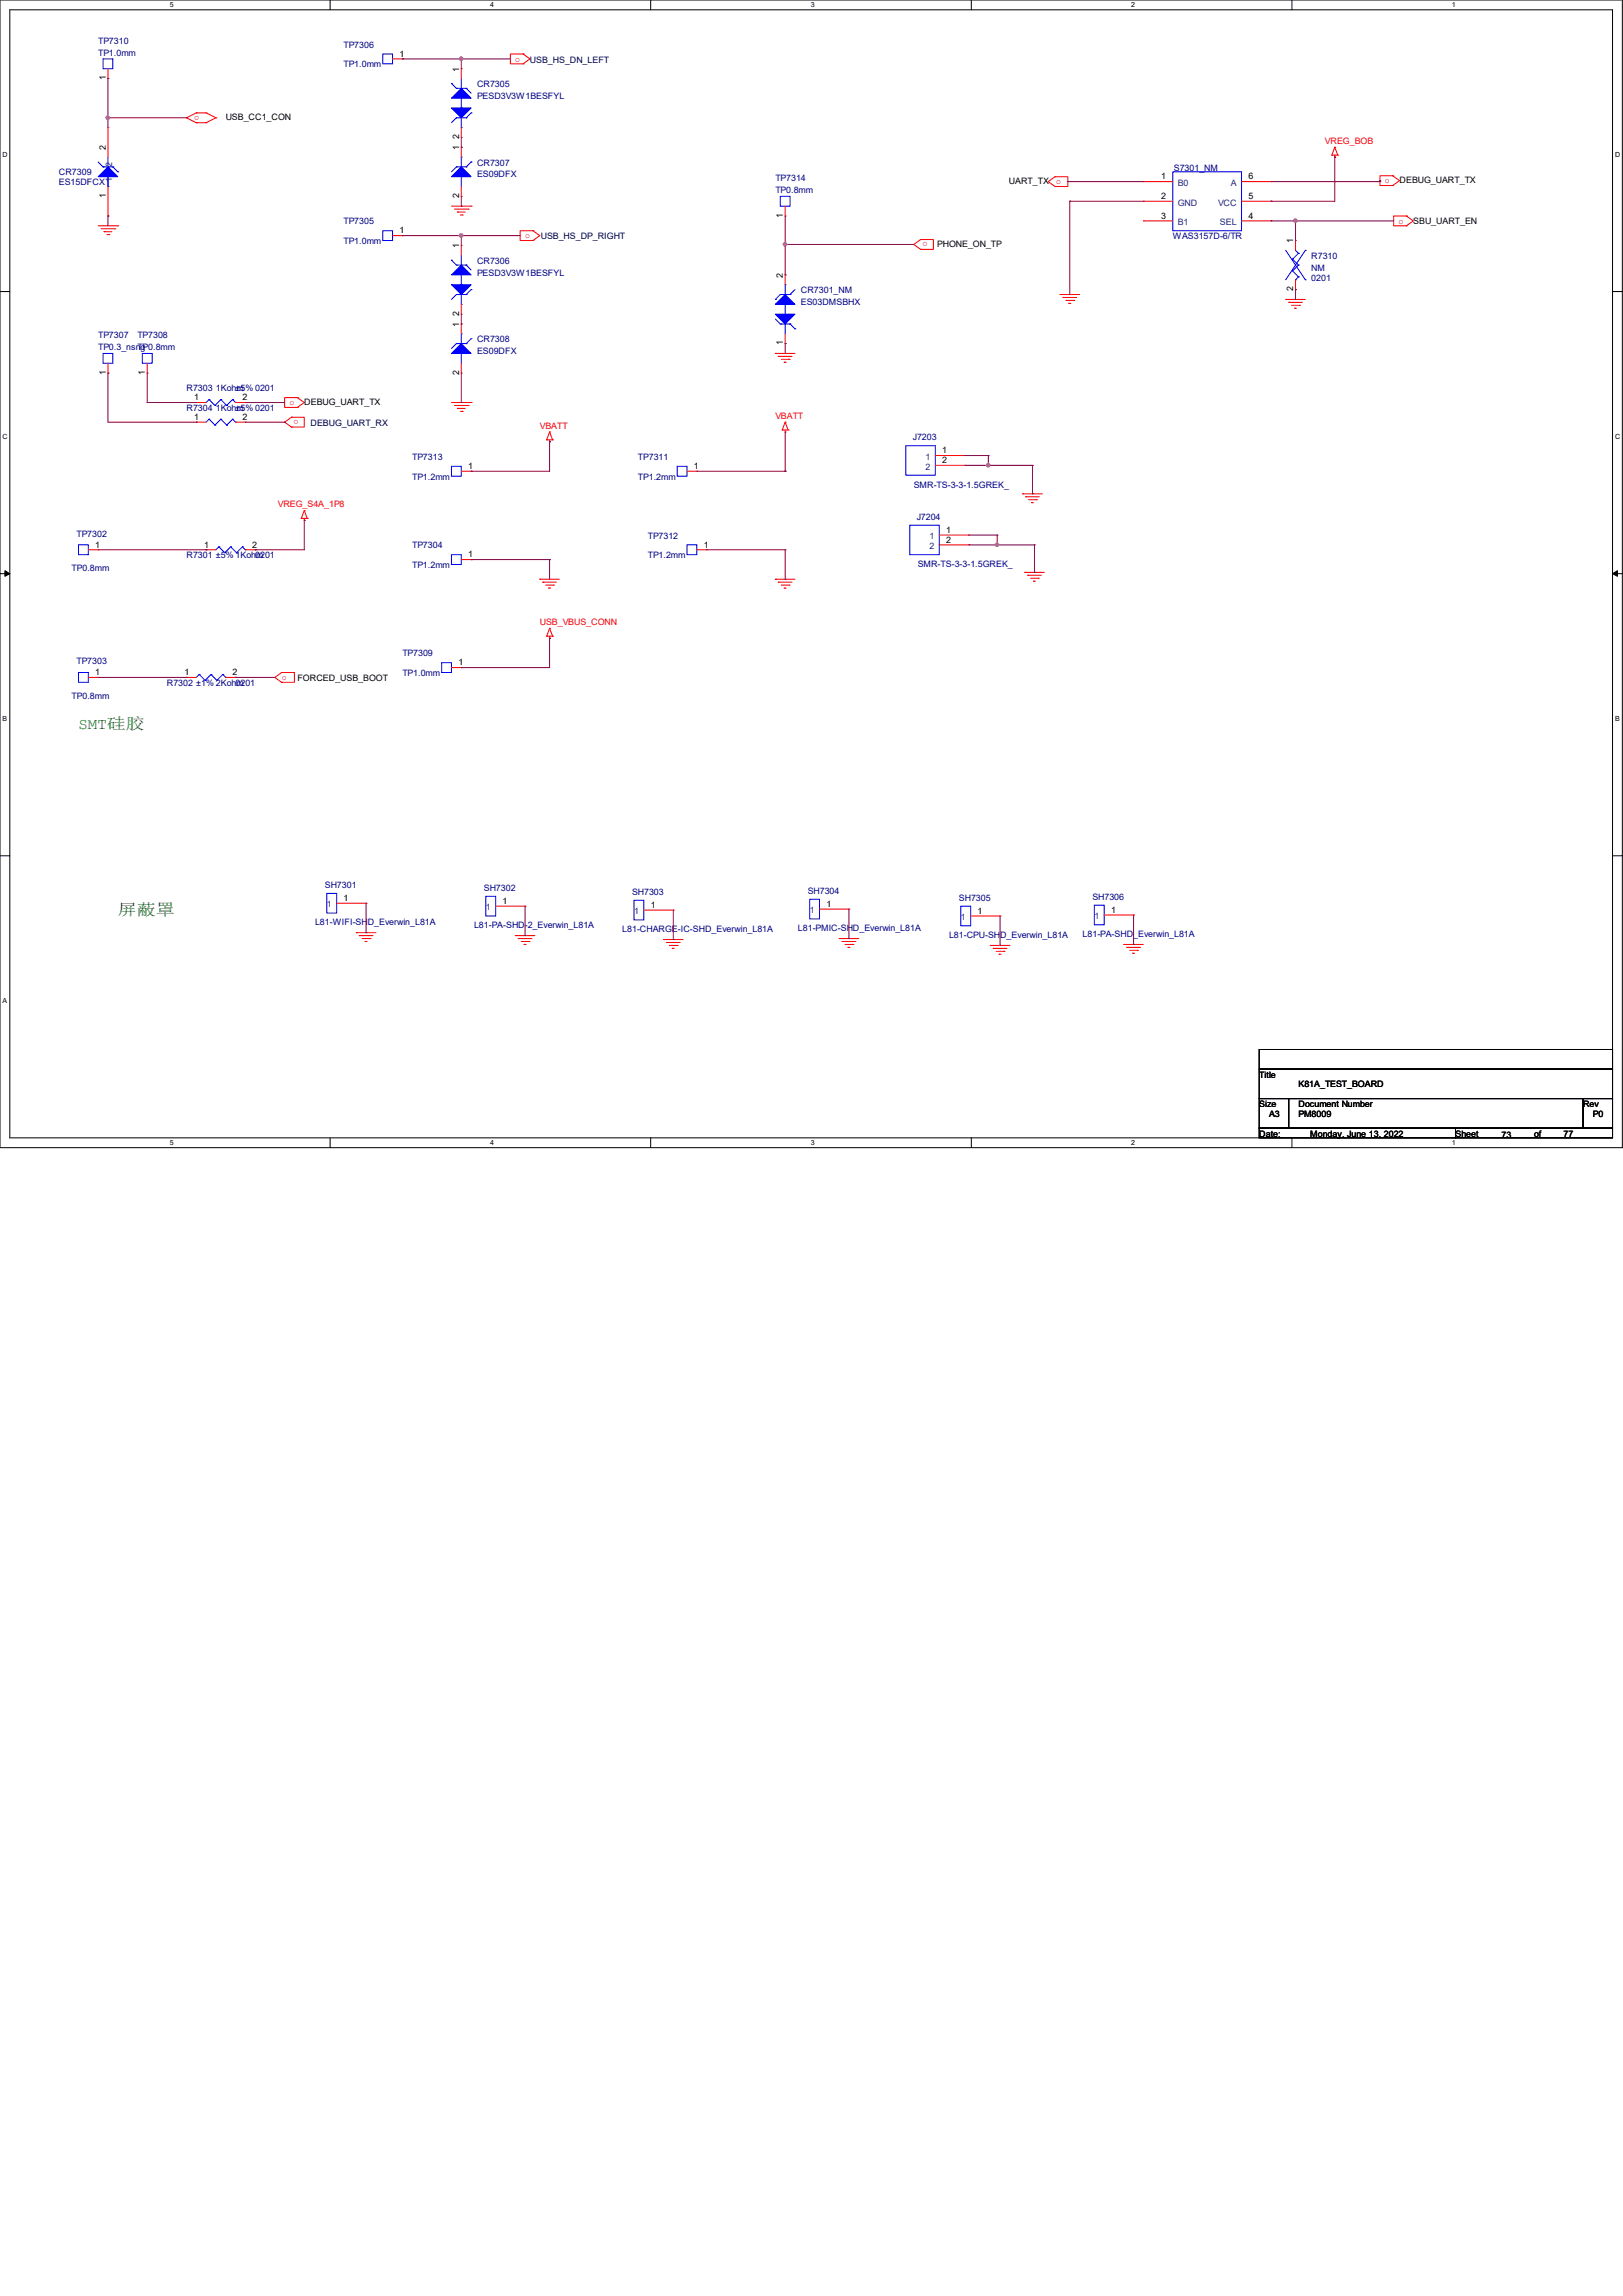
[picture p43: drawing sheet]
<svg xmlns="http://www.w3.org/2000/svg" width="210mm" height="297mm" viewBox="0 0 210 297" stroke-linecap="round" stroke-linejoin="round" font-family="sans-serif">
<defs><g id="words">
<g font-size="2" fill="#008000">
<text x="10.2" y="94.3">SMT硅胶</text>
<text x="15.2" y="118.4">屏蔽罩</text>
</g>
<g font-size="1.1" fill="#000080">
<text x="12.7" y="5.7">TP7310</text>
<text x="12.7" y="7.2">TP1.0mm</text>
<text x="44.5" y="6.2">TP7306</text>
<text x="44.5" y="8.7">TP1.0mm</text>
<text x="61.7" y="11.3">CR7305</text>
<text x="61.7" y="12.8">PESD3V3W1BESFYL</text>
<text x="7.6" y="22.7">CR7309</text>
<text x="7.6" y="24">ES15DFCX</text>
<text x="61.7" y="21.4">CR7307</text>
<text x="61.7" y="22.9">ES09DFX</text>
<text x="100.3" y="23.5">TP7314</text>
<text x="151.9" y="22.1">S7301_NM</text>
<text x="44.5" y="29">TP7305</text>
<text x="100.3" y="25">TP0.8mm</text>
<text x="44.5" y="31.6">TP1.0mm</text>
<text x="61.7" y="34.1">CR7306</text>
<text x="61.7" y="35.6">PESD3V3W1BESFYL</text>
<text x="151.8" y="30.9">WAS3157D-6/TR</text>
<text x="169.7" y="33.5">R7310</text>
<text x="169.7" y="35">NM</text>
<text x="103.6" y="37.9">CR7301_NM</text>
<text x="103.6" y="39.5">ES03DMSBHX</text>
<text x="169.7" y="36.4">0201</text>
<text x="12.7" y="43.8">TP7307</text>
<text x="12.7" y="45.3">TP0.3_nsng</text>
<text x="17.8" y="43.8">TP7308</text>
<text x="17.8" y="45.3">TP0.8mm</text>
<text x="61.7" y="44.3">CR7308</text>
<text x="61.7" y="45.8">ES09DFX</text>
<text x="24.1" y="53.2">R7304 1Kohm</text>
<text x="24.1" y="50.6">R7303 1Kohm</text>
<text x="30.5" y="53.2">±5% 0201</text>
<text x="30.5" y="50.6">±5% 0201</text>
<text x="53.3" y="59.5">TP7313</text>
<text x="82.6" y="59.5">TP7311</text>
<text x="118.1" y="57">J7203</text>
<text x="53.3" y="62.1">TP1.2mm</text>
<text x="82.6" y="62.1">TP1.2mm</text>
<text x="118.2" y="63.1">SMR-TS-3-3-1.5GREK_</text>
<text x="9.9" y="69.4">TP7302</text>
<text x="53.3" y="71">TP7304</text>
<text x="83.8" y="69.7">TP7312</text>
<text x="118.6" y="67.3">J7204</text>
<text x="9.3" y="73.9">TP0.8mm</text>
<text x="24.1" y="72.2">R7301 ±5% 1Kohm</text>
<text x="33" y="72.2">0201</text>
<text x="53.3" y="73.5">TP1.2mm</text>
<text x="83.8" y="72.2">TP1.2mm</text>
<text x="118.7" y="73.4">SMR-TS-3-3-1.5GREK_</text>
<text x="9.9" y="85.9">TP7303</text>
<text x="21.6" y="88.7">R7302 ±1% 2Kohm</text>
<text x="30.5" y="88.7">0201</text>
<text x="52.1" y="84.9">TP7309</text>
<text x="52.1" y="87.5">TP1.0mm</text>
<text x="9.3" y="90.4">TP0.8mm</text>
<text x="40.8" y="119.7">L81-WIFI-SHD_Everwin_L81A</text>
<text x="42" y="114.9">SH7301</text>
<text x="62.6" y="115.3">SH7302</text>
<text x="81.8" y="115.8">SH7303</text>
<text x="104.5" y="115.7">SH7304</text>
<text x="124.1" y="116.5">SH7305</text>
<text x="141.4" y="116.4">SH7306</text>
<text x="61.3" y="120.1">L81-PA-SHD-2_Everwin_L81A</text>
<text x="80.5" y="120.6">L81-CHARGE-IC-SHD_Everwin_L81A</text>
<text x="103.3" y="120.5">L81-PMIC-SHD_Everwin_L81A</text>
<text x="122.8" y="121.4">L81-CPU-SHD_Everwin_L81A</text>
<text x="140.1" y="121.2">L81-PA-SHD_Everwin_L81A</text>
</g>
<g font-size="1.1">
<text x="13.7" y="10.4" transform="rotate(-90 13.7 10.4)">1</text>
<text x="51.7" y="7.3">1</text>
<text x="59.4" y="9.3" transform="rotate(-90 59.4 9.3)">1</text>
<text x="29.2" y="15.6">USB_CC1_CON</text>
<text x="13.7" y="19.4" transform="rotate(-90 13.7 19.4)">2</text>
<text x="59.4" y="19.4" transform="rotate(-90 59.4 19.4)">1</text>
<text x="59.4" y="18" transform="rotate(-90 59.4 18)">2</text>
<text x="130.6" y="23.8">UART_TX</text>
<text x="150.2" y="23.2">1</text>
<text x="161.5" y="23.2">6</text>
<text x="181.1" y="23.7">DEBUG_UART_TX</text>
<text x="13.7" y="25.6" transform="rotate(-90 13.7 25.6)">1</text>
<text x="59.4" y="25.6" transform="rotate(-90 59.4 25.6)">2</text>
<text x="101.3" y="28.2" transform="rotate(-90 101.3 28.2)">1</text>
<text x="150.2" y="25.7">2</text>
<text x="150.2" y="28.3">3</text>
<text x="161.5" y="28.3">4</text>
<text x="161.5" y="25.7">5</text>
<text x="182.9" y="28.9">SBU_UART_EN</text>
<text x="51.7" y="30.2">1</text>
<text x="59.4" y="32.1" transform="rotate(-90 59.4 32.1)">1</text>
<text x="101.3" y="35.9" transform="rotate(-90 101.3 35.9)">2</text>
<text x="121.3" y="32">PHONE_ON_TP</text>
<text x="167.3" y="31.5" transform="rotate(-90 167.3 31.5)">1</text>
<text x="59.4" y="40.9" transform="rotate(-90 59.4 40.9)">2</text>
<text x="167.3" y="37.7" transform="rotate(-90 167.3 37.7)">2</text>
<text x="59.4" y="42.3" transform="rotate(-90 59.4 42.3)">1</text>
<text x="101.3" y="44.7" transform="rotate(-90 101.3 44.7)">1</text>
<text x="13.7" y="48.5" transform="rotate(-90 13.7 48.5)">1</text>
<text x="18.8" y="48.5" transform="rotate(-90 18.8 48.5)">1</text>
<text x="25.1" y="51.8">1</text>
<text x="31.4" y="51.8">2</text>
<text x="39.4" y="52.4">DEBUG_UART_TX</text>
<text x="59.4" y="48.5" transform="rotate(-90 59.4 48.5)">2</text>
<text x="25.1" y="54.3">1</text>
<text x="31.4" y="54.3">2</text>
<text x="121.9" y="58.6">1</text>
<text x="121.9" y="59.9">2</text>
<text x="60.6" y="60.7">1</text>
<text x="89.8" y="60.7">1</text>
<text x="12.3" y="70.8">1</text>
<text x="26.4" y="70.8">1</text>
<text x="32.6" y="70.8">2</text>
<text x="91.1" y="70.8">1</text>
<text x="122.4" y="68.9">1</text>
<text x="122.4" y="70.2">2</text>
<text x="60.6" y="72.1">1</text>
<text x="12.3" y="87.3">1</text>
<text x="23.9" y="87.3">1</text>
<text x="30.1" y="87.3">2</text>
<text x="38.5" y="88.1">FORCED_USB_BOOT</text>
<text x="59.3" y="86.1">1</text>
<text x="44.5" y="116.5">1</text>
<text x="65" y="116.9">1</text>
<text x="84.2" y="117.4">1</text>
<text x="106.9" y="117.3">1</text>
<text x="126.5" y="118.2">1</text>
<text x="143.8" y="118.1">1</text>
<text x="162.9" y="139.4">Title</text>
<text x="162.9" y="143.2">Size</text>
<text x="168" y="143.2">Document Number</text>
<text x="168" y="140.7">K81A_TEST_BOARD</text>
<text x="204.9" y="143.2">Rev</text>
<text x="162.9" y="147">Date:</text>
<text x="164.2" y="144.5">A3</text>
<text x="168" y="144.5">PM8009</text>
<text x="169.5" y="147">Monday, June 13, 2022</text>
<text x="188.3" y="147">Sheet</text>
<text x="194.3" y="147.2">73</text>
<text x="198.5" y="147">of</text>
<text x="202.3" y="147">77</text>
<text x="206.1" y="144.5">P0</text>
</g>
<g font-size="1.1" fill="#f00">
<text x="66.7" y="8">o</text>
<text x="25.8" y="14.9" transform="rotate(-180 25.8 14.9)">o</text>
<text x="136.7" y="23.8">o</text>
<text x="171.5" y="18.6">VREG_BOB</text>
<text x="179.2" y="23.7">o</text>
<text x="181" y="28.9">o</text>
<text x="67.9" y="30.8">o</text>
<text x="120" y="31.3" transform="rotate(-180 120 31.3)">o</text>
<text x="37.5" y="52.4">o</text>
<text x="38.6" y="54.3" transform="rotate(-180 38.6 54.3)">o</text>
<text x="69.9" y="55.5">VBATT</text>
<text x="100.3" y="54.2">VBATT</text>
<text x="35.9" y="65.6">VREG_S4A_1P8</text>
<text x="69.9" y="80.9">USB_VBUS_CONN</text>
<text x="36.5" y="88">o</text>
</g>
<g font-size="1.1" fill="#000040">
<text x="68.6" y="8.1">USB_HS_DN_LEFT</text>
<text x="70" y="30.9">USB_HS_DP_RIGHT</text>
<text x="40.2" y="55.1">DEBUG_UART_RX</text>
</g>
<g font-size="1.1" fill="#004080">
<text x="14.5" y="23.5" transform="rotate(-90 14.5 23.5)">1</text>
<text x="14.5" y="21.6" transform="rotate(-90 14.5 21.6)">2</text>
<text x="152.4" y="24">B0</text>
<text x="152.4" y="26.6">GND</text>
<text x="152.4" y="29.1">B1</text>
<text x="157.6" y="26.6">VCC</text>
<text x="157.9" y="29.1">SEL</text>
<text x="159.3" y="24">A</text>
<text x="119.8" y="59.5">1</text>
<text x="119.8" y="60.8">2</text>
<text x="120.3" y="69.8">1</text>
<text x="120.3" y="71">2</text>
<text x="42.3" y="117.4">1</text>
<text x="62.9" y="117.8">1</text>
<text x="82" y="118.3">1</text>
<text x="104.8" y="118.2">1</text>
<text x="124.3" y="119">1</text>
<text x="141.6" y="118.9">1</text>
</g>
<g font-size=".9">
<text x="22" y=".9">5</text>
<text x="63.4" y=".9">4</text>
<text x="104.9" y=".9">3</text>
<text x="146.4" y=".9">2</text>
<text x="187.9" y=".9">1</text>
<text x=".3" y="20.3">D</text>
<text x="209" y="20.3">D</text>
<text x=".3" y="56.7">C</text>
<text x="209" y="56.7">C</text>
<text x=".3" y="93.2">B</text>
<text x="209" y="93.2">B</text>
<text x=".3" y="129.7">A</text>
<text x="22" y="148.1">5</text>
<text x="63.4" y="148.1">4</text>
<text x="104.9" y="148.1">3</text>
<text x="146.4" y="148.1">2</text>
<text x="187.9" y="148.1">1</text>
</g>
</g></defs>
<path d="M0 0h209.9v148.5h-209.9zM1.3 1.3h207.4v145.9h-207.4z" fill="none" stroke="#000" stroke-width=".13"/>
<g fill="#fff">
<path d="M22 .1h.5v1h-.5z"/>
<path d="M22 147.3h.5v1h-.5z"/>
</g>
<path d="M42.7 0v1.3M42.7 147.2v1.3" fill="none" stroke="#000" stroke-width=".13"/>
<g fill="#fff">
<path d="M63.4 .1h.5v1h-.5z"/>
<path d="M63.4 147.3h.5v1h-.5z"/>
</g>
<path d="M84.2 0v1.3M84.2 147.2v1.3" fill="none" stroke="#000" stroke-width=".13"/>
<g fill="#fff">
<path d="M104.9 .1h.5v1h-.5z"/>
<path d="M104.9 147.3h.5v1h-.5z"/>
</g>
<path d="M125.7 0v1.3M125.7 147.2v1.3" fill="none" stroke="#000" stroke-width=".13"/>
<g fill="#fff">
<path d="M146.4 .1h.5v1h-.5z"/>
<path d="M146.4 147.3h.5v1h-.5z"/>
</g>
<path d="M167.2 0v1.3M167.2 147.2v1.3" fill="none" stroke="#000" stroke-width=".13"/>
<g fill="#fff">
<path d="M187.9 .1h.5v1h-.5z"/>
<path d="M187.9 147.3h.5v1h-.5z"/>
<path d="M.3 19.5h.7v1h-.7z"/>
<path d="M209 19.5h.6v1h-.6z"/>
<path d="M.3 55.9h.7v1h-.7z"/>
<path d="M209 55.9h.6v1h-.6z"/>
</g>
<path d="M0 37.7h1.3M208.7 37.7h1.2" fill="none" stroke="#000" stroke-width=".13"/>
<g fill="#fff">
<path d="M.3 92.4h.6v1h-.6z"/>
<path d="M209 92.4h.6v1h-.6z"/>
</g>
<path d="M0 74.2h1.3M208.7 74.2h1.2" fill="none" stroke="#000" stroke-width=".13"/>
<path d="M.6 73.8l.7 .4-.7 .3zM208.7 74.2l.6-.4v.7z" fill="#000" stroke="#000" stroke-width=".13"/>
<path d="M.3 128.9h.6v1h-.6z" fill="#fff"/>
<path d="M0 110.7h1.3M208.7 110.7h1.2M162.9 135.8h45.8v2.5h-45.8zM162.9 138.3h45.8v3.8h-45.8zM162.9 142.1h3.9v3.8h-3.9zM162.9 145.9h25.4v1.3h-25.4zM166.8 142.1h38.1v3.8h-38.1zM188.3 145.9h20.4v1.3h-20.4zM204.9 142.1h3.8v3.8h-3.8z" fill="none" stroke="#000" stroke-width=".13"/>
<g fill="none" stroke="#f00" stroke-width=".13">
<path d="M14 16.5h.1M14 10.2h.1M14 8.9v1.3M14 16.5v3.8M24.1 15.2h.1M24.1 15.2l1.3 .7M25.4 15.9h.1M25.4 14.6h.1M25.4 15.9h1.3M25.4 14.6l-1.3 .6M25.4 14.6h1.3M26.7 15.9h.1"/>
<path d="M26.7 14.6h.1M26.7 14.6l1.2 .6M27.9 15.2h.1M27.9 15.2l-1.2 .7M50.8 7.6h1.3M52.1 7.6h.1M59.7 8.9h.1M59.7 17.8h.1M59.7 19h.1M59.7 8.9v1.3M59.7 16.5v1.3M59.7 19v1.3"/>
<path d="M67.7 7h.1M67.7 8.3h.1M67.7 7h-1.7v1.3h1.7M67.7 7l.9 .6-.9 .7M172.7 19h.1M172.7 19l-.4 1.1M172.7 19l.4 1.1M12.7 29.2h2.5M13.1 29.6h1.8M13.5 30h.1M13.5 30h1M13.8 30.4h.3"/>
<path d="M14 27.9h.1M14 24.1v3.8M14.1 30.4h.1M14.9 29.6h.1M15.2 29.2h.1M50.8 30.5h1.3M52.1 30.5h.1M58.4 26.7h2.6M58.8 27.1h1.8M59.2 27.4h.1M59.2 27.4h1M59.6 27.8h.2"/>
<path d="M59.7 25.4h.1M59.7 31.7h.1M59.7 24.1v1.3M59.7 31.7v1.3M59.7 39.4v1.2M59.8 27.8h.1M60.6 27.1h.1M61 26.7h.1M69 29.8h.1M69 31.1h.1M69 29.8h-1.7v1.3h1.7M69 29.8l.8 .7-.8 .6"/>
<path d="M101.6 35.6h.1M101.6 27.9h.1M101.6 26.7v1.2M101.6 35.6v1.2M119.1 32.3h.1M119.1 31h.1M119.1 31h1.7v1.3h-1.7M119.1 31l-.9 .6 .9 .7M136.5 22.9h.1M136.5 24.1h.1M136.5 22.9h1.7v1.2h-1.7M136.5 22.9l-.9 .6 .9 .6"/>
<path d="M137.2 38.1h.1M137.2 38.1h2.5M137.5 38.5h.1M137.5 38.5h1.8M137.9 38.9h1M138.3 39.2h.1M138.3 39.2h.3M138.9 38.9h.1M148 23.5h.1M148 26h.1M148 28.6h.1M148 23.5h3.8"/>
<path d="M148 26h3.8M148 28.6h3.8M160.7 23.5h3.8M160.7 26h3.8M160.7 28.6h3.8M164.5 28.6h.1M164.5 26h.1M164.5 23.5h.1M166.4 38.7h.1M166.4 38.7h2.5M166.8 39.1h.1M166.8 39.1h1.7"/>
<path d="M167.1 39.5h1M167.5 39.9h.1M167.5 39.9h.3M167.6 31.1h.1M167.6 37.5h.1M167.6 31.1v1.3M167.6 36.2v1.3M168.1 39.5h.1M172.3 20.1h.1M172.3 20.1h.8M172.7 20.3h.1M172.7 20.1v.2"/>
<path d="M173.1 20.1h.1M180.2 22.7h.1M180.2 24h.1M180.2 22.7h-1.6v1.3h1.6M180.2 22.7l.9 .7-.9 .6M182 27.9h.1M182 29.2h.1M182 27.9h-1.7v1.3h1.7M182 27.9l.9 .7-.9 .6M14 48.3h.1M14 47v1.3M19 48.3h.1"/>
<path d="M19 47v1.3M25.4 54.6h.1M25.4 52.1h.1M25.4 52.1h1.3M25.4 54.6h1.3M30.5 52.1h1.2M30.5 54.6h1.2M31.7 54.6h.1M31.7 52.1h.1M37.7 55.2h.1M37.7 54h.1M37.7 54h1.7v1.2h-1.7"/>
<path d="M37.7 54l-.9 .6 .9 .6M38.5 51.4h.1M38.5 52.7h.1M38.5 51.4h-1.7v1.3h1.7M38.5 51.4l.9 .7-.9 .6M58.4 52.1h2.6M58.8 52.5h1.8M59.2 52.8h.1M59.2 52.8h1M59.6 53.2h.2M59.7 40.6h.1M59.7 48.3h.1"/>
<path d="M59.7 41.9h.1M59.7 41.9v1.3M59.7 47v1.3M59.8 53.2h.1M60.6 52.5h.1M61 52.1h.1M70.7 56.9h.1M70.7 56.9h.8M71.1 57.1h.1M71.1 55.9h.1M71.1 56.9v.2M71.1 55.9l-.4 1"/>
<path d="M71.1 55.9l.4 1M71.5 56.9h.1M100.3 45.7h.1M100.3 45.7h2.6M100.7 46.1h.1M100.7 46.1h1.8M101.1 46.5h1M101.2 55.6h.1M101.2 55.6h.8M101.5 46.9h.1M101.5 46.9h.2M101.6 55.9h.1"/>
<path d="M101.6 54.6h.1M101.6 44.4h.1M101.6 43.2v1.2M101.6 55.6v.3M101.6 54.6l-.4 1M101.6 54.6l.4 1M102 55.6h.1M102.1 46.5h.1M121 58.9h3.8M124.8 58.9h.1M11.4 71.1h1.3M12.7 71.1h.1"/>
<path d="M26.7 71.1h.1M26.7 71.1h1.2M31.7 71.1h1.3M33 71.1h.1M39 67.1h.1M39 67.1h.8M39.4 67.3h.1M39.4 66h.1M39.4 67.1v.2M39.4 66l.4 1.1M39.4 66l-.4 1.1M39.8 67.1h.1"/>
<path d="M59.7 61h1.3M59.7 72.4h1.3M61 61h.1M61 72.4h.1M69.8 74.9h.1M69.8 74.9h2.6M70.2 75.3h.1M70.2 75.3h1.8M70.6 75.7h1M71 76.1h.1M71 76.1h.2M71.6 75.7h.1"/>
<path d="M88.9 61h1.3M90.2 61h.1M90.2 71.1h1.2M91.4 71.1h.1M100.3 74.9h.1M100.3 74.9h2.6M100.7 75.3h.1M100.7 75.3h1.8M101.1 75.7h1M101.5 76.1h.1M101.5 76.1h.2M102.1 75.7h.1"/>
<path d="M121 60.2h3.8M121.5 69.2h3.8M121.5 70.5h3.8M124.8 60.2h.1M125.3 69.2h.1M125.3 70.5h.1M132.3 63.9h.1M132.3 63.9h2.6M132.6 74h.1M132.6 74h2.5M132.7 64.3h.1M132.7 64.3h1.8"/>
<path d="M133 74.4h.1M133 74.4h1.7M133.1 64.6h1M133.3 74.8h1.1M133.5 65h.1M133.5 65h.2M133.7 75.2h.1M133.7 75.2h.3M134.1 64.6h.1M134.4 74.8h.1M11.4 87.6h1.3M12.7 87.6h.1"/>
<path d="M24.1 87.6h.1M24.1 87.6h1.3M29.2 87.6h1.3M30.5 87.6h.1M36.4 87h.1M36.4 88.3h.1M36.4 87h1.7v1.3h-1.7M36.4 87l-.8 .6 .8 .7M58.4 86.4h1.3M59.7 86.4h.1M70.7 82.3h.1M70.7 82.3h.8"/>
<path d="M71.1 82.5h.1M71.1 81.3h.1M71.1 82.3v.2M71.1 81.3l-.4 1M71.1 81.3l.4 1M71.5 82.3h.1M43.6 116.8h3.8M47.4 116.8h.1M64.1 117.2h3.8M67.9 117.2h.1M83.3 117.7h3.8M87.1 117.7h.1"/>
<path d="M106 117.6h3.9M109.9 117.6h.1M125.6 118.5h3.8M129.4 118.5h.1M142.9 118.4h3.8M146.7 118.4h.1M46.1 120.6h.1M46.1 120.6h2.5M46.5 121h.1M46.5 121h1.8M46.9 121.4h1M47.2 121.8h.1"/>
<path d="M47.2 121.8h.3M47.9 121.4h.1M66.7 121h.1M66.7 121h2.5M67.1 121.4h.1M67.1 121.4h1.7M67.4 121.8h1.1M67.8 122.2h.1M67.8 122.2h.3M68.5 121.8h.1M85.9 121.5h.1M85.9 121.5h2.5"/>
<path d="M86.2 121.9h.1M86.2 121.9h1.8M86.6 122.3h1M87 122.7h.1M87 122.7h.2M87.6 122.3h.1M108.6 121.4h.1M108.6 121.4h2.5M109 121.8h.1M109 121.8h1.7M109.3 122.2h1.1M109.7 122.6h.1"/>
<path d="M109.7 122.6h.3M110.4 122.2h.1M128.1 122.3h.1M128.1 122.3h2.6M128.5 122.7h.1M128.5 122.7h1.8M128.9 123.1h1M129.3 123.4h.1M129.3 123.4h.2M129.9 123.1h.1M145.4 122.2h.1M145.4 122.2h2.6"/>
<path d="M145.8 122.6h.1M145.8 122.6h1.8M146.2 122.9h1M146.6 123.3h.1M146.6 123.3h.2M147.2 122.9h.1"/>
</g>
<g fill="none" stroke="#00f" stroke-width=".13">
<path d="M13.3 7.6h1.3v1.3h-1.3zM49.5 7h1.3v1.3h-1.3zM58.4 10.8h.1M58.4 10.8l.7 .6M59.1 11.4h.1M59.1 15.2h.1M59.1 11.4h1.2M59.1 15.2l-.7 .7M59.1 15.2h1.2M59.7 11.4h.1M59.7 14h.1M59.7 16.5h.1"/>
<path d="M59.7 10.2v1.2M59.7 12.7v1.3M59.7 15.2v1.3M60.3 11.4h.1M60.3 15.2h.1M60.3 11.4l.7 .7M61 14.6h.1M61 14.6l-.7 .6M12.7 21l.6 .6M13.3 21.6h.1M13.3 21.6h1.3M14 21.6h.1"/>
<path d="M14 24.1h.1M14 20.3v1.3M14 22.9v1.2M14.6 21.6h.1M14.6 21.6l.6 .6M15.2 22.2h.1M49.5 29.8h1.3v1.3h-1.3zM58.4 33.7h.1M58.4 33.7l.7 .6M59.1 21.6h.1M59.1 34.3h.1M59.1 38.1h.1"/>
<path d="M59.1 21.6l-.7 .6M59.1 21.6h1.2M59.1 38.1h1.2M59.1 34.3h1.2M59.1 38.1l-.7 .6M59.7 22.9h.1M59.7 20.3h.1M59.7 34.3h.1M59.7 36.8h.1M59.7 39.4h.1M59.7 20.3v1.3M59.7 22.9v1.2"/>
<path d="M59.7 33v1.3M59.7 35.6v1.2M59.7 38.1v1.3M60.3 21.6h.1M60.3 34.3h.1M60.3 38.1h.1M60.3 34.3l.7 .6M61 21h.1M61 37.5h.1M61 21l-.7 .6M61 37.5l-.7 .6M100.3 38.7h.1"/>
<path d="M101 38.1h.1M101 38.1h1.2M101 38.1l-.7 .6M101 25.4h1.2v1.3h-1.2zM101.6 39.4h.1M101.6 36.8h.1M101.6 36.8v1.3M101.6 39.4v1.2M102.2 38.1h.1M102.9 37.5l-.7 .6M151.8 22.2h8.9v7.6h-8.9zM166.4 32.4l2.5 3.8"/>
<path d="M167.3 33.5h.1M167.3 35.1h.1M167.3 33.5l.7 .8M167.3 35.1l.7 .7M167.6 36.2h.1M167.6 32.4l.4 .4M168 32.8h.1M168 34.3h.1M168 35.8h.1M168 32.8l-.7 .7M168 34.3l-.7 .8M168 35.8l-.4 .4"/>
<path d="M168.9 32.4h.1M168.9 36.2h.1M168.9 32.4l-2.5 3.8M13.3 45.7h1.3v1.3h-1.3zM18.4 45.7h1.3v1.3h-1.3zM27.1 54.2h.1M27.1 51.7h.1M27.1 54.2l-.4 .4M27.1 54.2l.7 .8M27.1 51.7l-.4 .4M27.1 51.7l.7 .8M27.8 55h.1"/>
<path d="M27.8 52.5h.1M28.6 54.2h.1M28.6 51.7h.1M28.6 54.2l-.8 .8M28.6 54.2l.7 .8M28.6 51.7l-.8 .8M28.6 51.7l.7 .8M29.3 55h.1M29.3 52.5h.1M30.1 54.2h.1M30.1 51.7h.1M30.1 54.2l-.8 .8"/>
<path d="M30.1 54.2l.4 .4M30.1 51.7l-.8 .8M30.1 51.7l.4 .4M30.5 54.6h.1M30.5 52.1h.1M59.1 44.4h.1M59.1 44.4l-.7 .7M59.1 44.4h1.2M59.7 45.7h.1M59.7 43.2h.1M59.7 43.2v1.2M59.7 45.7v1.3"/>
<path d="M60.3 44.4h.1M61 43.8h.1M61 43.8l-.7 .6M100.3 41.3l.7 .6M101 41.9h.1M101 41.9h1.2M101.6 41.9h.1M101.6 41.9v1.3M102.2 41.9h.1M102.2 41.9l.7 .6M102.9 42.5h.1M117.2 57.7h3.8v3.8h-3.8z"/>
<path d="M10.2 70.5h1.2v1.3h-1.2zM28.3 70.7h.1M28.3 70.7l-.4 .4M28.3 70.7l.8 .8M29.1 71.5h.1M29.8 70.7h.1M29.8 70.7l-.7 .8M29.8 70.7l.8 .8M30.6 71.5h.1M31.4 70.7h.1M31.4 70.7l-.8 .8M31.4 70.7l.3 .4"/>
<path d="M31.7 71.1h.1M58.4 60.3h1.3v1.3h-1.3zM58.4 71.8h1.3v1.2h-1.3zM87.6 60.3h1.3v1.3h-1.3zM88.9 70.5h1.3v1.3h-1.3zM117.7 67.9h3.8v3.9h-3.8zM10.2 87h1.2v1.3h-1.2zM25.8 87.2h.1M25.8 87.2l-.4 .4M25.8 87.2l.7 .8M26.5 88h.1M27.3 87.2h.1"/>
<path d="M27.3 87.2l-.8 .8M27.3 87.2l.8 .8M28.1 88h.1M28.8 87.2h.1M28.8 87.2l-.7 .8M28.8 87.2l.4 .4M29.2 87.6h.1M57.1 85.7h1.3v1.3h-1.3zM42.3 115.6h1.3v2.5h-1.3zM62.9 116h1.2v2.5h-1.2zM82 116.5h1.3v2.5h-1.3zM104.8 116.3h1.2v2.6h-1.2z"/>
<path d="M124.3 117.2h1.3v2.6h-1.3zM141.6 117.1h1.3v2.5h-1.3z"/>
</g>
<g fill="#00f" stroke="#00f" stroke-width=".13">
<path d="M58.4 12.7l1.3-1.3 1.3 1.3z"/>
<path d="M58.4 14h2.6l-1.3 1.2z"/>
<path d="M59.7 21.6l1.3 1.3h-2.6z"/>
<path d="M100.3 40.6h2.6l-1.3 1.3z"/>
<path d="M101.6 38.1l1.3 1.3h-2.6z"/>
<path d="M58.4 35.6l1.3-1.3 1.3 1.3z"/>
<path d="M58.4 36.8h2.6l-1.3 1.3z"/>
<path d="M14 21.6l1.2 1.3h-2.5z"/>
<path d="M59.7 44.4l1.3 1.3h-2.6z"/>
</g>
<g fill="none" stroke="#800040" stroke-width=".13">
<path d="M14 10.2h.1M14 15.2h.1M14 10.2v6.3M14 15.2h10.1M52.1 7.6h.1M52.1 7.6h13.9M59.7 7.6h.1M59.7 19h.1M59.7 7.6v1.3M59.7 17.8v1.2M14 27.9h.1M14 27.9v1.3"/>
<path d="M52.1 30.5h.1M52.1 30.5h15.2M59.7 30.5h.1M59.7 26.7h.1M59.7 25.4v1.3M59.7 30.5v1.2M101.6 31.6h.1M101.6 35.6h.1M101.6 27.9v7.7M101.6 31.6h16.6M138.2 23.5h.1M138.2 23.5h9.8"/>
<path d="M138.4 26h.1M138.4 26v12.1M138.4 26h9.6M164.5 26h.1M164.5 28.6h.1M164.5 28.6h15.8M164.5 23.5h14.1M167.6 28.6h.1M167.6 37.5h.1M167.6 28.6v2.5M167.6 37.5v1.2M172.7 20.3h.1"/>
<path d="M172.7 20.3v5.7h-8.2M178.6 23.4h.1M178.6 23.5h.1M178.6 23.4v.1M14 48.3h.1M14 48.3v6.3h11.4M19 52.1h.1M19 48.3v3.8M19 52.1h6.4M25.4 54.6h.1M31.7 52.1h.1M31.7 54.6h5.1"/>
<path d="M31.7 52.1h5.1M36.8 54.6h.1M59.7 41.9h.1M59.7 52.1h.1M59.7 40.6v1.3M59.7 48.3v3.8M71.1 57.1h.1M71.1 57.1v3.9h-10.1M101.6 44.4h.1M101.6 44.4v1.3M101.6 55.9v5.1M124.8 58.9h3.1"/>
<path d="M127.9 58.9h.1M127.9 58.9v1.3M12.7 71.1h14M26.7 71.1h.1M33 71.1h.1M39.4 67.3h.1M39.4 67.3v3.8h-6.4M61 61h.1M61 72.4h.1M61 72.4h10.1M71.1 72.4h.1M71.1 72.4v2.5"/>
<path d="M90.2 61h11.4M91.4 71.1h10.2M101.6 61h.1M101.6 71.1h.1M101.6 74.9h.1M101.6 71.1v3.8M124.8 60.2h8.8M125.3 70.5h8.6M125.3 69.2h3.7M127.9 60.2h.1M129 70.5h.1M129 69.2h.1"/>
<path d="M129 69.2v1.3M133.6 63.9h.1M133.6 60.2h.1M133.6 60.2v3.7M133.9 74h.1M133.9 70.5h.1M133.9 70.5v3.5M12.7 87.6h11.4M24.1 87.6h.1M30.5 87.6h.1M30.5 87.6h5.1M59.7 86.4h.1"/>
<path d="M71.1 82.5h.1M71.1 82.5v3.9h-11.4M47.4 116.8v3.8M67.9 117.2v3.8M87.1 117.7v3.8M109.9 117.6v3.8M129.4 118.5v3.8M146.7 118.4v3.8M47.4 120.6h.1M67.9 121h.1M87.1 121.5h.1M109.9 121.4h.1"/>
<path d="M129.4 122.3h.1M146.7 122.2h.1"/>
</g>
<g fill="#f0f" stroke="#f0f" stroke-width=".13">
<circle cx="59.7" cy="7.6" r=".23"/>
<circle cx="59.7" cy="30.5" r=".23"/>
<circle cx="13.9" cy="15.2" r=".23"/>
<circle cx="167.6" cy="28.6" r=".23"/>
<circle cx="101.6" cy="31.6" r=".23"/>
<circle cx="127.9" cy="60.2" r=".23"/>
<circle cx="129" cy="70.5" r=".23"/>
</g>
<use href="#words"/>
</svg>
